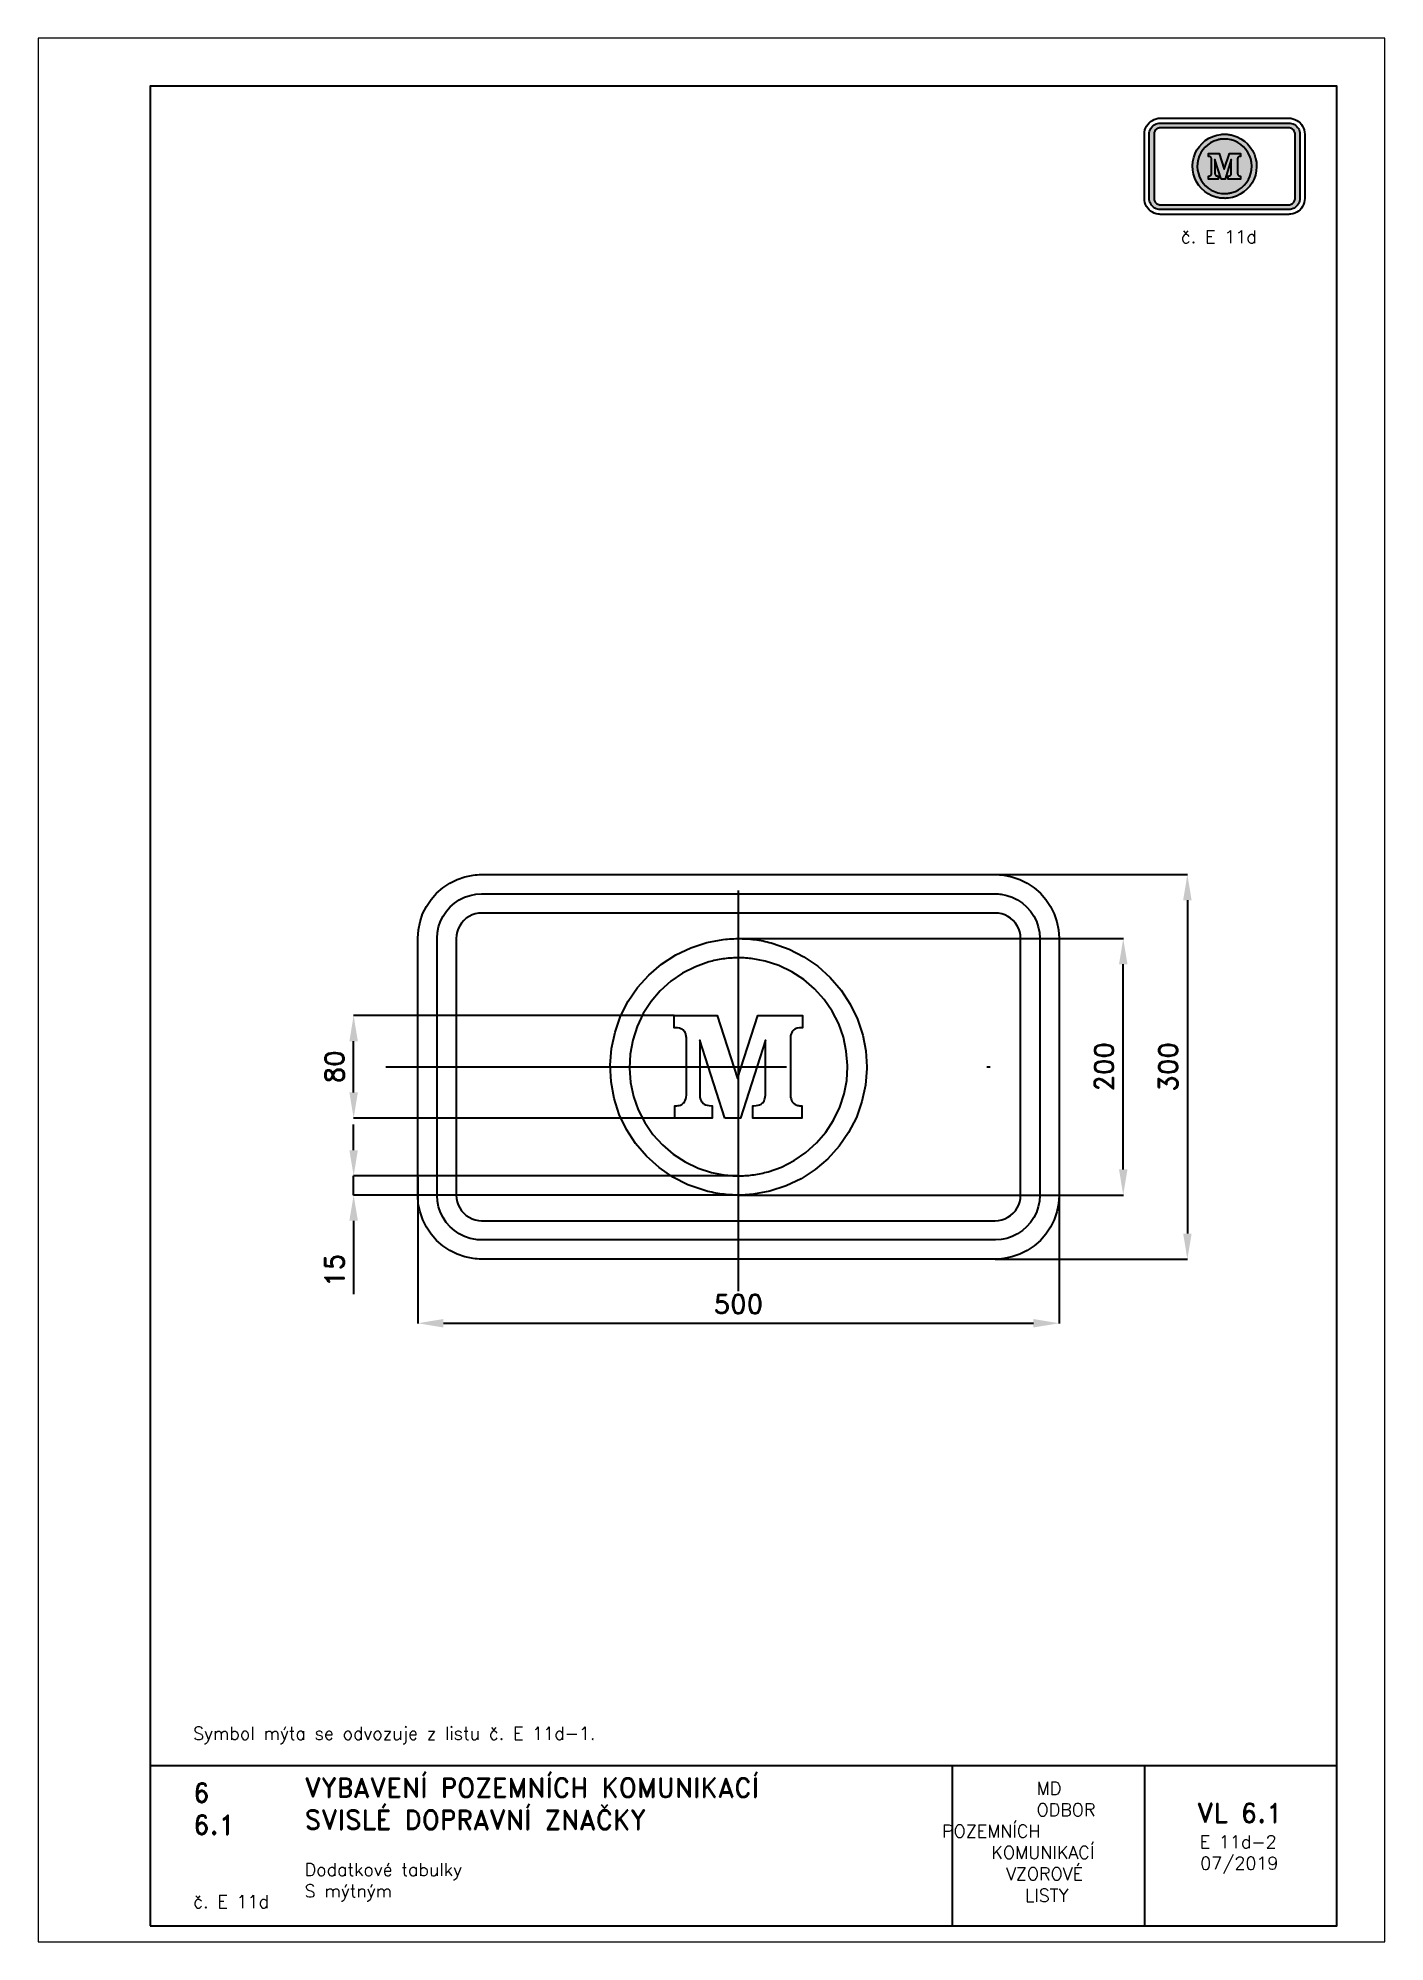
# Paper-space layout 'E 11d-2' of a CAD drawing. Header units: millimetres. Extents: x 0 to 210, y 0 to 297.
# The model-space entities are those that its viewports show. They can reach past a viewport. Long polylines and large blocks are cut down to what shows.
import ezdxf

# ---------------------------------------------------------------- set-up
doc = ezdxf.new("R2010")
doc.units = ezdxf.units.MM
doc.header["$LTSCALE"] = 5
doc.linetypes.add('ČERCHOVANÁX2', pattern=[2, 1, -0.5, 0, -0.5])
for name, color, linetype in [('Kóty', 2, 'Continuous'), ('Rozpiska', 7, 'Continuous'), ('Značka', 7, 'Continuous')]:
    doc.layers.add(name, color=color, linetype=linetype)
doc.layers.add('Rámeček', color=6, linetype='Continuous', plot=False)
doc.styles.get("Standard").update_dxf_attribs({"font": 'romand.shx', "height": 15})
doc.dimstyles.get("Standard").update_dxf_attribs({"dimtxt": 15, "dimasz": 20, "dimexe": 0.18, "dimexo": 0.0625, "dimgap": 7.5, "dimtad": 1, "dimdec": 0, "dimzin": 0, "dimdsep": 46, "dimtxsty": 'Standard', "dimcen": 0.09, "dimadec": 0, "dimazin": 0, "dimtfac": 1, "dimtdec": 0, "dimtofl": 0, "dimtmove": 0, "dimatfit": 3, "dimfxl": 1, "dimtolj": 1, "dimtzin": 0, "dimarcsym": 0})

psp = doc.layouts.new('E 11d-2')

# ---------------------------------------------------------------- texts
at = {"layer": 'Rozpiska', "color": 7, "attachment_point": 1}
for s, width, gutter_width, heights, insert, char_height in [('\\pi5.69048;č. E 11d', 25, 75, [0], (172.5, 267), 2), ('Symbol mýta se odvozuje z listu č. E 11d-1.', 166.2378, 100, [0], (24.17, 33.53), 2), ('6', 149.0422, 100, [0], (24.17, 24.77), 3), ('{\\C6;VYBAVENÍ POZEMNÍCH KOMUNIKACÍ\\P}SVISLÉ DOPRAVNÍ ZNAČKY{\\H1.34524x; }', 149.0422, 100, [0], (41.56, 25.56), 3), ('\\pi14.7414;{\\C6;MD\\P\\pi2.36044;}ODBOR POZEMNÍCH{\\H1.57143x; }\\P\\pi7.69378;KOMUNIKACÍ{\\H1.5x; }\\P\\pi9.97949;{\\C6;VZOROVÉ\\H1.47619x; \\H0.67742x;\\P\\pi12.93187;LISTY\\H1.26984x; }', 33.1018, 100, [0], (140.95, 24.95), 2), ('\\pi1.03113;{\\H1.5x;\\C6;VL 6.1\\P\\pi1.45967;\\H0.66667x;E 11d-2\\H1.66666x; \\H0.6x;\\P\\pi1.5549;07/2019\\H1.80159x; }', 16.0623, 100, [0], (179.66, 21.61), 2), ('6.1', 149.0422, 100, [0], (24.17, 19.78), 3), ('{\\C6;Dodatkové tabulky\\P}S mýtným{\\H1.83333x; }', 149.0422, 100, [0], (41.56, 12.29), 2), ('{\\C6;č. E 11d}', 18.3305, 100, [2.67], (24.18, 7.29), 2)]:
    psp.add_mtext_dynamic_manual_height_columns(s, width=width, gutter_width=gutter_width, heights=heights, dxfattribs=dict(at, insert=insert, char_height=char_height))

msp = doc.modelspace()

# ---------------------------------------------------------------- blocks, each defined once
blk = doc.blocks.new('*D0')
at = {"layer": 'Defpoints', "color": 0, "transparency": 16777216}
for p in [(-0.6, 100), (300, 100), (0.6, -100)]:
    blk.add_point(p, dxfattribs=at)
at = {"layer": 'Kóty', "color": 0, "lineweight": -2, "transparency": 16777216}
for p, q in [((-0.5, 100), (300.2, 100)), ((300, -80), (300, 80)), ((0.7, -100), (300.2, -100))]:
    blk.add_line(p, q, dxfattribs=at)
at = {"layer": 'Kóty', "color": 0, "transparency": 16777216}
for points in [[(296.7, 80), (303.3, 80), (300, 100)], [(296.7, -80), (303.3, -80), (300, -100)]]:
    blk.add_solid(points, dxfattribs=at)
at = {"layer": 'Kóty', "color": 0, "transparency": 16777216, "insert": (285, 0), "char_height": 15, "attachment_point": 5, "rotation": 90}
blk.add_mtext('\\A1;200', dxfattribs=at)
blk = doc.blocks.new('*D1')
at = {"layer": 'Defpoints', "color": 0, "transparency": 16777216}
for p in [(200, 150), (200, -150), (350, -150)]:
    blk.add_point(p, dxfattribs=at)
at = {"layer": 'Kóty', "color": 0, "lineweight": -2, "transparency": 16777216}
for p, q in [((200.1, 150), (350.2, 150)), ((350, 130), (350, -130)), ((200.1, -150), (350.2, -150))]:
    blk.add_line(p, q, dxfattribs=at)
at = {"layer": 'Kóty', "color": 0, "transparency": 16777216}
for points in [[(346.7, 130), (353.3, 130), (350, 150)], [(346.7, -130), (353.3, -130), (350, -150)]]:
    blk.add_solid(points, dxfattribs=at)
at = {"layer": 'Kóty', "color": 0, "transparency": 16777216, "insert": (335, 0), "char_height": 15, "attachment_point": 5, "rotation": 90}
blk.add_mtext('\\A1;300', dxfattribs=at)
blk = doc.blocks.new('*D2')
at = {"layer": 'Defpoints', "color": 0, "transparency": 16777216}
for p in [(-250, -85.9), (250, -85.9), (250, -200)]:
    blk.add_point(p, dxfattribs=at)
at = {"layer": 'Kóty', "color": 0, "lineweight": -2, "transparency": 16777216}
for p, q in [((-250, -86), (-250, -200.2)), ((250, -86), (250, -200.2)), ((-230, -200), (230, -200))]:
    blk.add_line(p, q, dxfattribs=at)
at = {"layer": 'Kóty', "color": 0, "transparency": 16777216}
for points in [[(-230, -196.7), (-230, -203.3), (-250, -200)], [(230, -196.7), (230, -203.3), (250, -200)]]:
    blk.add_solid(points, dxfattribs=at)
at = {"layer": 'Kóty', "color": 0, "transparency": 16777216, "insert": (0, -185), "char_height": 15, "attachment_point": 5}
blk.add_mtext('\\A1;500', dxfattribs=at)
blk = doc.blocks.new('*D3')
at = {"layer": 'Defpoints', "color": 0, "transparency": 16777216}
for p in [(-300, 40), (-50, 40), (-49.5, -40)]:
    blk.add_point(p, dxfattribs=at)
at = {"layer": 'Kóty', "color": 0, "lineweight": -2, "transparency": 16777216}
for p, q in [((-50.1, 40), (-300.2, 40)), ((-300, -20), (-300, 20)), ((-49.6, -40), (-300.2, -40))]:
    blk.add_line(p, q, dxfattribs=at)
at = {"layer": 'Kóty', "color": 0, "transparency": 16777216}
for points in [[(-303.3, 20), (-296.7, 20), (-300, 40)], [(-303.3, -20), (-296.7, -20), (-300, -40)]]:
    blk.add_solid(points, dxfattribs=at)
at = {"layer": 'Kóty', "color": 0, "transparency": 16777216, "insert": (-315, 0), "char_height": 15, "attachment_point": 5, "rotation": 90}
blk.add_mtext('\\A1;80', dxfattribs=at)
blk = doc.blocks.new('*D4')
at = {"layer": 'Defpoints', "color": 0, "transparency": 16777216}
for p in [(-0.5, -85), (-300, -100), (0.6, -100)]:
    blk.add_point(p, dxfattribs=at)
at = {"layer": 'Kóty', "color": 0, "lineweight": -2, "transparency": 16777216}
for p, q in [((-300, -65), (-300, -45)), ((-0.6, -85), (-300.2, -85)), ((0.5, -100), (-300.2, -100)), ((-300, -120), (-300, -177.2))]:
    blk.add_line(p, q, dxfattribs=at)
at = {"layer": 'Kóty', "color": 0, "transparency": 16777216}
for points in [[(-303.3, -65), (-296.7, -65), (-300, -85)], [(-303.3, -120), (-296.7, -120), (-300, -100)]]:
    blk.add_solid(points, dxfattribs=at)
at = {"layer": 'Kóty', "color": 0, "transparency": 16777216, "insert": (-315, -158.6), "char_height": 15, "attachment_point": 5, "rotation": 90}
blk.add_mtext('\\A1;15', dxfattribs=at)

# ---------------------------------------------------------------- dimensions: what is measured, and where the dimension line sits
at = {"layer": 'Kóty'}
for base, p1, p2, picture, middle in [((350, -150), (200, 150), (200, -150), '*D1', (335, 0)), ((300, 100.01), (0.598, -100.01), (-0.598, 100.01), '*D0', (285, 0)), ((-300, 40), (-49.5, -40), (-50, 40), '*D3', (-315, 0)), ((-300, -100.01), (-0.489, -85.009), (0.598, -100.01), '*D4', (-315, -158.581))]:
    dim = msp.add_linear_dim(base=base, p1=p1, p2=p2, angle=90, dimstyle='Standard', dxfattribs=at)
    dim.commit()
    dim.dimension.update_dxf_attribs({"geometry": picture, "text_midpoint": middle})
dim = msp.add_linear_dim(base=(250, -200), p1=(-250, -85.92), p2=(250, -85.92), dimstyle='Standard', dxfattribs=at)
dim.commit()
dim.dimension.update_dxf_attribs({"geometry": '*D2', "text_midpoint": (0, -185)})

# ---------------------------------------------------------------- linework, layer by layer
at = {"layer": 'Kóty'}
msp.add_lwpolyline([(-300, -100.01), (-300, -85.009)], dxfattribs=at)
at = {"layer": 'Značka', "color": 6, "linetype": 'ČERCHOVANÁX2', "ltscale": 2.5}
for points in [[(0, -175), (0, 175)], [(-275, 0), (275, 0)]]:
    msp.add_lwpolyline(points, dxfattribs=at)
at = {"layer": 'Značka', "color": 5}
for points in [[(-200, -150), (-200.2, -149.999), (-200.4, -149.998, -0.0321601), (-206.8, -149.546), (-213.2, -148.228), (-219.3, -146.153), (-225.1, -143.236), (-230.5, -139.642), (-235.4, -135.355), (-239.6, -130.503), (-243.2, -125.113), (-246.1, -119.326), (-248.2, -113.194), (-249.6, -106.846), (-250, -100.393), (-250, -100.196), (-250, -100), (-250, 100), (-250, 100.196), (-250, 100.393), (-249.5, 106.849), (-248.2, 113.194), (-246.2, 119.33), (-243.2, 125.113), (-239.6, 130.502), (-235.4, 135.355), (-230.5, 139.647), (-225.1, 143.236), (-219.3, 146.133), (-213.2, 148.228), (-206.8, 149.568, -0.0367334), (-200.4, 149.998), (-200.2, 149.999), (-200, 150), (200, 150), (200.2, 149.999), (200.4, 149.998, -0.0321601), (206.8, 149.546), (213.2, 148.228), (219.3, 146.153), (225.1, 143.236), (230.5, 139.642), (235.4, 135.355), (239.6, 130.503), (243.2, 125.113), (246.1, 119.326), (248.2, 113.194), (249.6, 106.846), (250, 100.393), (250, 100.196), (250, 100), (250, -100), (250, -100.196), (250, -100.393), (249.5, -106.849), (248.2, -113.194), (246.2, -119.33), (243.2, -125.113), (239.6, -130.502), (235.4, -135.355), (230.5, -139.647), (225.1, -143.236), (219.3, -146.133), (213.2, -148.228), (206.8, -149.568, -0.0367381), (200.4, -149.998), (200.2, -149.999), (200, -150), (-200, -150)], [(-200, -135), (-200.1, -135), (-200.3, -134.999, -0.0321388), (-204.8, -134.682), (-209.2, -133.76), (-213.5, -132.307), (-217.6, -130.265), (-221.4, -127.75), (-224.7, -124.749), (-227.8, -121.352), (-230.3, -117.579), (-232.3, -113.528), (-233.8, -109.236), (-234.7, -104.792), (-235, -100.275), (-235, -100.137), (-235, -100), (-235, 100), (-235, 100.137), (-235, 100.275), (-234.7, 104.794), (-233.8, 109.236), (-232.3, 113.531), (-230.3, 117.579), (-227.7, 121.351), (-224.7, 124.749), (-221.4, 127.753), (-217.6, 130.265), (-213.5, 132.293), (-209.2, 133.76), (-204.8, 134.697), (-200.3, 134.999), (-200.1, 135), (-200, 135), (200, 135), (200.1, 135), (200.3, 134.999, -0.0321388), (204.8, 134.682), (209.2, 133.76), (213.5, 132.307), (217.6, 130.265), (221.4, 127.75), (224.7, 124.749), (227.8, 121.352), (230.3, 117.579), (232.3, 113.528), (233.8, 109.236), (234.7, 104.792), (235, 100.275), (235, 100.137), (235, 100), (235, -100), (235, -100.137), (235, -100.275), (234.7, -104.794), (233.8, -109.236), (232.3, -113.531), (230.3, -117.579), (227.7, -121.351), (224.7, -124.749), (221.4, -127.753), (217.6, -130.265), (213.5, -132.293), (209.2, -133.76), (204.8, -134.697), (200.3, -134.999), (200.1, -135), (200, -135), (-200, -135)], [(-200, -120), (200, -120), (200.1, -120), (200.2, -119.999), (202.7, -119.818), (205.3, -119.291), (207.7, -118.461), (210, -117.294), (212.2, -115.857), (214.1, -114.142), (215.9, -112.201), (217.3, -110.045), (218.5, -107.73), (219.3, -105.277), (219.8, -102.738), (220, -100.157), (220, -100.079), (220, -100), (220, 100), (220, 100.079), (220, 100.157), (219.8, 102.74), (219.3, 105.277), (218.5, 107.732), (217.3, 110.045), (215.9, 112.201), (214.1, 114.142), (212.2, 115.859), (210, 117.294), (207.7, 118.453), (205.3, 119.291), (202.7, 119.827), (200.2, 119.999), (200.1, 120), (200, 120), (-200, 120), (-200.1, 120), (-200.2, 119.999, 0.032114), (-202.7, 119.818), (-205.3, 119.291), (-207.7, 118.461), (-210, 117.294), (-212.2, 115.857), (-214.1, 114.142), (-215.9, 112.201), (-217.3, 110.045), (-218.5, 107.73), (-219.3, 105.277), (-219.8, 102.738), (-220, 100.157), (-220, 100.079), (-220, 100), (-220, -100), (-220, -100.079), (-220, -100.157), (-219.8, -102.74), (-219.3, -105.277), (-218.5, -107.732), (-217.3, -110.045), (-215.9, -112.201), (-214.1, -114.142), (-212.2, -115.859), (-210, -117.294), (-207.7, -118.453), (-205.3, -119.291), (-202.7, -119.827), (-200.2, -119.999), (-200.1, -120), (-200, -120)]]:
    msp.add_lwpolyline(points, format="xyb", dxfattribs=at)
at = {"layer": 'Značka', "color": 51}
for points in [[(100, 0), (100, -0.655), (100, -1.309), (99, -14.345), (96.2, -27.144), (92, -39.503), (85.9, -51.129), (78.6, -61.935), (69.8, -71.63), (59.9, -80.161), (48.9, -87.25), (37.1, -92.921), (24.6, -96.923), (11.8, -99.35, -0.0344085), (-1.3, -99.991, -0.0344141), (-14.4, -99.008, -0.034418), (-27.1, -96.246), (-39.5, -91.919), (-51.1, -85.941), (-61.9, -78.566), (-71.6, -69.779), (-80.2, -59.858), (-87.2, -48.862), (-92.9, -37.072), (-96.9, -24.615), (-99.3, -11.759), (-100, 1.309), (-99, 14.355), (-96.2, 27.144), (-91.9, 39.491), (-85.9, 51.129), (-78.6, 61.936), (-69.8, 71.63), (-59.9, 80.16), (-48.9, 87.25), (-37.1, 92.921), (-24.6, 96.923), (-11.8, 99.35, -0.0344073), (1.3, 99.991, -0.0344153), (14.4, 99.008, -0.0344157), (27.1, 96.246), (39.5, 91.919), (51.1, 85.941), (61.9, 78.566), (71.6, 69.779), (80.2, 59.857), (87.2, 48.862), (92.9, 37.075), (96.9, 24.615), (99.3, 12.396), (100, 0)], [(100, 0), (100, -0.655), (100, -1.309), (99, -14.345), (96.2, -27.144), (92, -39.503), (85.9, -51.129), (78.6, -61.935), (69.8, -71.63), (59.9, -80.161), (48.9, -87.25), (37.1, -92.921), (24.6, -96.923), (11.8, -99.35, -0.0344085), (-1.3, -99.991, -0.0344141), (-14.4, -99.008, -0.034418), (-27.1, -96.246), (-39.5, -91.919), (-51.1, -85.941), (-61.9, -78.566), (-71.6, -69.779), (-80.2, -59.858), (-87.2, -48.862), (-92.9, -37.072), (-96.9, -24.615), (-99.3, -11.759), (-100, 1.309), (-99, 14.355), (-96.2, 27.144), (-91.9, 39.491), (-85.9, 51.129), (-78.6, 61.936), (-69.8, 71.63), (-59.9, 80.16), (-48.9, 87.25), (-37.1, 92.921), (-24.6, 96.923), (-11.8, 99.35, -0.0344073), (1.3, 99.991, -0.0344153), (14.4, 99.008, -0.0344157), (27.1, 96.246), (39.5, 91.919), (51.1, 85.941), (61.9, 78.566), (71.6, 69.779), (80.2, 59.857), (87.2, 48.862), (92.9, 37.075), (96.9, 24.615), (99.3, 12.396), (100, 0)], [(85, 0), (85, 0.556), (85, 1.113), (84.1, 12.193), (81.8, 23.072), (78.2, 33.578), (73, 43.46), (66.8, 52.645), (59.3, 60.886), (50.9, 68.137), (41.5, 74.162), (31.5, 78.983), (20.9, 82.385), (10, 84.447, 0.0344097), (-1.1, 84.993, 0.0343995), (-12.2, 84.157, 0.03443), (-23.1, 81.809), (-33.6, 78.131), (-43.5, 73.05), (-52.6, 66.781), (-60.9, 59.312), (-68.1, 50.88), (-74.2, 41.533), (-79, 31.511), (-82.4, 20.923), (-84.4, 9.995), (-85, -1.113), (-84.2, -12.202), (-81.8, -23.072), (-78.1, -33.568), (-73, -43.46), (-66.8, -52.646), (-59.3, -60.886), (-50.9, -68.136), (-41.5, -74.162), (-31.5, -78.983), (-20.9, -82.385), (-10, -84.447, 0.0344243), (1.1, -84.993, 0.034416), (12.2, -84.157, 0.0344585), (23.1, -81.809), (33.6, -78.131), (43.5, -73.05), (52.6, -66.781), (60.9, -59.312), (68.1, -50.879), (74.2, -41.533), (79, -31.514), (82.4, -20.923), (84.4, -10.536), (85, 0)]]:
    msp.add_lwpolyline(points, format="xyb", dxfattribs=at)
msp.add_lwpolyline([(-10.7, -40), (-30.1, 20.797), (-30.1, -21.613), (-30.1, -21.883), (-30.1, -22.154), (-30, -23.374), (-29.8, -24.579), (-29.5, -25.529), (-29.1, -26.434), (-28.7, -27.213), (-28.1, -27.912), (-27.4, -28.523), (-26.7, -29.027), (-25.6, -29.525), (-24.5, -29.879), (-22.8, -30.228), (-21, -30.351), (-20.7, -30.357), (-20.4, -30.361), (-20.4, -40), (-49.5, -40), (-49.5, -30.436), (-49.2, -30.435), (-48.9, -30.432), (-48, -30.379), (-47, -30.249), (-46.1, -30.052), (-45.2, -29.76), (-44.2, -29.297), (-43.4, -28.681), (-42.6, -27.98), (-42, -27.167), (-41.5, -26.127), (-41.1, -25.013), (-40.7, -23.523), (-40.6, -22.005), (-40.6, -21.772), (-40.6, -21.538), (-40.6, 21.464), (-40.6, 21.72), (-40.6, 21.975), (-40.6, 22.859), (-40.7, 23.739), (-40.8, 24.326), (-40.9, 24.909), (-41.1, 25.831), (-41.5, 26.716), (-41.9, 27.496), (-42.5, 28.197), (-43.2, 28.823), (-43.9, 29.332), (-44.9, 29.781), (-45.9, 30.099), (-47.6, 30.424), (-49.4, 30.513), (-49.7, 30.513), (-50, 30.51), (-50, 40), (-16.5, 40), (-0.7, -9.194), (15.1, 40), (50, 40), (50, 30.51), (49.7, 30.513), (49.3, 30.513), (47.6, 30.424), (45.8, 30.099), (44.9, 29.784), (43.9, 29.332), (43.1, 28.822), (42.5, 28.197), (41.9, 27.496), (41.5, 26.716), (41.1, 25.831), (40.9, 24.909), (40.7, 24.327), (40.7, 23.739), (40.6, 22.859), (40.5, 21.975), (40.5, 21.72), (40.5, 21.464), (40.5, -21.538), (40.5, -21.772), (40.6, -22.005), (40.7, -23.524), (41, -25.013), (41.4, -26.128), (42, -27.167), (42.6, -27.979), (43.3, -28.681), (44.3, -29.369), (45.5, -29.861), (46.2, -30.088), (47, -30.249), (47.9, -30.38), (48.9, -30.432), (49.2, -30.436), (49.5, -30.436), (49.5, -40), (11.3, -40), (11.3, -30.361), (11.6, -30.359), (11.9, -30.354), (13.7, -30.24), (15.4, -29.9), (16.5, -29.554), (17.6, -29.057), (18.3, -28.554), (19, -27.945), (19.6, -27.248), (20, -26.47), (20.4, -25.565), (20.7, -24.616), (20.9, -23.41), (21, -22.191), (21, -21.92), (21, -21.65), (21, 20.76), (1.5, -40), (-10.7, -40)], dxfattribs=at)

msp.set_redraw_order([(e.dxf.handle, doc.entitydb.next_handle()) for e in msp.query("TEXT MTEXT ATTDEF DIMENSION ARC_DIMENSION")])  # texts and dimensions are drawn at this point

# ---------------------------------------------------------------- hatches: boundary and pattern name
at = {"layer": 'Značka'}
h = psp.add_hatch(color=249, dxfattribs=at)
h.dxf.hatch_style = 1
edge = h.paths.add_edge_path()
edge.add_line((175, 270.25), (174.99, 270.25))
edge.add_line((174.99, 270.25), (174.98, 270.25))
edge.add_arc((175, 272.01), 1.76, 262.2889, 269.6521, ccw=False)
edge.add_line((174.76, 270.27), (174.54, 270.31))
edge.add_line((174.54, 270.31), (174.32, 270.38))
edge.add_line((174.32, 270.38), (174.12, 270.49))
edge.add_line((174.12, 270.49), (173.93, 270.61))
edge.add_line((173.93, 270.61), (173.76, 270.76))
edge.add_line((173.76, 270.76), (173.61, 270.93))
edge.add_line((173.61, 270.93), (173.48, 271.12))
edge.add_line((173.48, 271.12), (173.38, 271.32))
edge.add_line((173.38, 271.32), (173.31, 271.54))
edge.add_line((173.31, 271.54), (173.26, 271.76))
edge.add_line((173.26, 271.76), (173.25, 271.99))
edge.add_line((173.25, 271.99), (173.25, 271.99))
edge.add_line((173.25, 271.99), (173.25, 272))
edge.add_line((173.25, 272), (173.25, 282))
edge.add_line((173.25, 282), (173.25, 282.01))
edge.add_line((173.25, 282.01), (173.25, 282.01))
edge.add_line((173.25, 282.01), (173.26, 282.24))
edge.add_line((173.26, 282.24), (173.31, 282.46))
edge.add_line((173.31, 282.46), (173.38, 282.68))
edge.add_line((173.38, 282.68), (173.48, 282.88))
edge.add_line((173.48, 282.88), (173.61, 283.07))
edge.add_line((173.61, 283.07), (173.76, 283.24))
edge.add_line((173.76, 283.24), (173.93, 283.39))
edge.add_line((173.93, 283.39), (174.12, 283.51))
edge.add_line((174.12, 283.51), (174.32, 283.61))
edge.add_line((174.32, 283.61), (174.54, 283.69))
edge.add_line((174.54, 283.69), (174.76, 283.73))
edge.add_line((174.76, 283.73), (174.98, 283.75))
edge.add_line((174.98, 283.75), (174.99, 283.75))
edge.add_line((174.99, 283.75), (175, 283.75))
edge.add_line((175, 283.75), (195, 283.75))
edge.add_line((195, 283.75), (195, 283.75))
edge.add_line((195, 283.75), (195.01, 283.75))
edge.add_arc((195, 281.99), 1.76, 82.2889, 89.6521, ccw=False)
edge.add_line((195.24, 283.73), (195.46, 283.69))
edge.add_line((195.46, 283.69), (195.67, 283.62))
edge.add_line((195.67, 283.62), (195.88, 283.51))
edge.add_line((195.88, 283.51), (196.07, 283.39))
edge.add_line((196.07, 283.39), (196.23, 283.24))
edge.add_line((196.23, 283.24), (196.39, 283.07))
edge.add_line((196.39, 283.07), (196.51, 282.88))
edge.add_line((196.51, 282.88), (196.61, 282.68))
edge.add_line((196.61, 282.68), (196.69, 282.46))
edge.add_line((196.69, 282.46), (196.73, 282.24))
edge.add_line((196.73, 282.24), (196.75, 282.01))
edge.add_line((196.75, 282.01), (196.75, 282.01))
edge.add_line((196.75, 282.01), (196.75, 282))
edge.add_line((196.75, 282), (196.75, 272))
edge.add_line((196.75, 272), (196.75, 271.99))
edge.add_line((196.75, 271.99), (196.75, 271.99))
edge.add_line((196.75, 271.99), (196.73, 271.76))
edge.add_line((196.73, 271.76), (196.69, 271.54))
edge.add_line((196.69, 271.54), (196.61, 271.32))
edge.add_line((196.61, 271.32), (196.51, 271.12))
edge.add_line((196.51, 271.12), (196.38, 270.93))
edge.add_line((196.38, 270.93), (196.23, 270.76))
edge.add_line((196.23, 270.76), (196.07, 270.61))
edge.add_line((196.07, 270.61), (195.88, 270.49))
edge.add_line((195.88, 270.49), (195.67, 270.39))
edge.add_line((195.67, 270.39), (195.46, 270.31))
edge.add_line((195.46, 270.31), (195.24, 270.27))
edge.add_line((195.24, 270.27), (195.01, 270.25))
edge.add_line((195.01, 270.25), (195, 270.25))
edge.add_line((195, 270.25), (195, 270.25))
edge.add_line((195, 270.25), (175, 270.25))
edge = h.paths.add_edge_path(flags=16)
edge.add_line((175, 271), (195, 271))
edge.add_line((195, 271), (195, 271))
edge.add_line((195, 271), (195.01, 271))
edge.add_arc((195, 271.98), 0.977, 270.4629, 277.8191)
edge.add_line((195.13, 271.01), (195.26, 271.04))
edge.add_line((195.26, 271.04), (195.38, 271.08))
edge.add_line((195.38, 271.08), (195.5, 271.14))
edge.add_line((195.5, 271.14), (195.61, 271.21))
edge.add_line((195.61, 271.21), (195.7, 271.29))
edge.add_line((195.7, 271.29), (195.79, 271.39))
edge.add_line((195.79, 271.39), (195.86, 271.5))
edge.add_line((195.86, 271.5), (195.92, 271.61))
edge.add_line((195.92, 271.61), (195.96, 271.74))
edge.add_line((195.96, 271.74), (195.99, 271.86))
edge.add_line((195.99, 271.86), (196, 271.99))
edge.add_line((196, 271.99), (196, 272))
edge.add_line((196, 272), (196, 272))
edge.add_line((196, 272), (196, 282))
edge.add_line((196, 282), (196, 282))
edge.add_line((196, 282), (196, 282.01))
edge.add_line((196, 282.01), (195.99, 282.14))
edge.add_line((195.99, 282.14), (195.96, 282.26))
edge.add_line((195.96, 282.26), (195.92, 282.39))
edge.add_line((195.92, 282.39), (195.86, 282.5))
edge.add_line((195.86, 282.5), (195.79, 282.61))
edge.add_line((195.79, 282.61), (195.7, 282.71))
edge.add_line((195.7, 282.71), (195.61, 282.79))
edge.add_line((195.61, 282.79), (195.5, 282.86))
edge.add_line((195.5, 282.86), (195.38, 282.92))
edge.add_line((195.38, 282.92), (195.26, 282.96))
edge.add_line((195.26, 282.96), (195.13, 282.99))
edge.add_line((195.13, 282.99), (195.01, 283))
edge.add_line((195.01, 283), (195, 283))
edge.add_line((195, 283), (195, 283))
edge.add_line((195, 283), (175, 283))
edge.add_line((175, 283), (174.99, 283))
edge.add_line((174.99, 283), (174.99, 283))
edge.add_arc((175, 282.02), 0.977, 90.4623, 97.8197)
edge.add_line((174.86, 282.99), (174.73, 282.96))
edge.add_line((174.73, 282.96), (174.61, 282.92))
edge.add_line((174.61, 282.92), (174.5, 282.86))
edge.add_line((174.5, 282.86), (174.39, 282.79))
edge.add_line((174.39, 282.79), (174.29, 282.71))
edge.add_line((174.29, 282.71), (174.2, 282.61))
edge.add_line((174.2, 282.61), (174.13, 282.5))
edge.add_line((174.13, 282.5), (174.07, 282.39))
edge.add_line((174.07, 282.39), (174.03, 282.26))
edge.add_line((174.03, 282.26), (174.01, 282.14))
edge.add_line((174.01, 282.14), (174, 282.01))
edge.add_line((174, 282.01), (174, 282))
edge.add_line((174, 282), (174, 282))
edge.add_line((174, 282), (174, 272))
edge.add_line((174, 272), (174, 272))
edge.add_line((174, 272), (174, 271.99))
edge.add_line((174, 271.99), (174.01, 271.86))
edge.add_line((174.01, 271.86), (174.03, 271.74))
edge.add_line((174.03, 271.74), (174.07, 271.61))
edge.add_line((174.07, 271.61), (174.13, 271.5))
edge.add_line((174.13, 271.5), (174.2, 271.39))
edge.add_line((174.2, 271.39), (174.29, 271.29))
edge.add_line((174.29, 271.29), (174.39, 271.21))
edge.add_line((174.39, 271.21), (174.5, 271.14))
edge.add_line((174.5, 271.14), (174.61, 271.08))
edge.add_line((174.61, 271.08), (174.73, 271.04))
edge.add_line((174.73, 271.04), (174.86, 271.01))
edge.add_line((174.86, 271.01), (174.99, 271))
edge.add_line((174.99, 271), (174.99, 271))
edge.add_line((174.99, 271), (175, 271))
h = psp.add_hatch(color=249, dxfattribs=at)
h.dxf.hatch_style = 1
edge = h.paths.add_edge_path()
edge.add_line((190, 277), (190, 276.97))
edge.add_line((190, 276.97), (190, 276.93))
edge.add_line((190, 276.93), (189.95, 276.28))
edge.add_line((189.95, 276.28), (189.81, 275.64))
edge.add_line((189.81, 275.64), (189.6, 275.02))
edge.add_line((189.6, 275.02), (189.29, 274.44))
edge.add_line((189.29, 274.44), (188.93, 273.9))
edge.add_line((188.93, 273.9), (188.49, 273.42))
edge.add_line((188.49, 273.42), (187.99, 272.99))
edge.add_line((187.99, 272.99), (187.44, 272.64))
edge.add_line((187.44, 272.64), (186.85, 272.35))
edge.add_line((186.85, 272.35), (186.23, 272.15))
edge.add_line((186.23, 272.15), (185.59, 272.03))
edge.add_arc((185.03, 276.77), 4.77, 268.86, 276.7427, ccw=False)
edge.add_arc((184.96, 276.78), 4.78, 261.7667, 269.6507, ccw=False)
edge.add_arc((184.96, 276.73), 4.73, 253.7879, 261.6728, ccw=False)
edge.add_line((183.65, 272.19), (183.02, 272.4))
edge.add_line((183.02, 272.4), (182.44, 272.7))
edge.add_line((182.44, 272.7), (181.9, 273.07))
edge.add_line((181.9, 273.07), (181.42, 273.51))
edge.add_line((181.42, 273.51), (180.99, 274.01))
edge.add_line((180.99, 274.01), (180.64, 274.56))
edge.add_line((180.64, 274.56), (180.35, 275.15))
edge.add_line((180.35, 275.15), (180.15, 275.77))
edge.add_line((180.15, 275.77), (180.03, 276.41))
edge.add_line((180.03, 276.41), (180, 277.07))
edge.add_line((180, 277.07), (180.05, 277.72))
edge.add_line((180.05, 277.72), (180.19, 278.36))
edge.add_line((180.19, 278.36), (180.4, 278.97))
edge.add_line((180.4, 278.97), (180.7, 279.56))
edge.add_line((180.7, 279.56), (181.07, 280.1))
edge.add_line((181.07, 280.1), (181.51, 280.58))
edge.add_line((181.51, 280.58), (182, 281.01))
edge.add_line((182, 281.01), (182.55, 281.36))
edge.add_line((182.55, 281.36), (183.15, 281.65))
edge.add_line((183.15, 281.65), (183.77, 281.85))
edge.add_line((183.77, 281.85), (184.41, 281.97))
edge.add_arc((184.97, 277.23), 4.77, 88.8601, 96.7426, ccw=False)
edge.add_arc((185.04, 277.22), 4.78, 81.7665, 89.6508, ccw=False)
edge.add_arc((185.04, 277.27), 4.73, 73.7882, 81.6725, ccw=False)
edge.add_line((186.35, 281.81), (186.97, 281.6))
edge.add_line((186.97, 281.6), (187.55, 281.3))
edge.add_line((187.55, 281.3), (188.09, 280.93))
edge.add_line((188.09, 280.93), (188.58, 280.49))
edge.add_line((188.58, 280.49), (189.01, 279.99))
edge.add_line((189.01, 279.99), (189.36, 279.44))
edge.add_line((189.36, 279.44), (189.65, 278.85))
edge.add_line((189.65, 278.85), (189.84, 278.23))
edge.add_line((189.84, 278.23), (189.96, 277.62))
edge.add_line((189.96, 277.62), (190, 277))
h = psp.add_hatch(color=50, dxfattribs=at)
h.dxf.hatch_style = 1
edge = h.paths.add_edge_path()
edge.add_line((189.25, 277), (189.25, 277.03))
edge.add_line((189.25, 277.03), (189.25, 277.06))
edge.add_line((189.25, 277.06), (189.2, 277.61))
edge.add_line((189.2, 277.61), (189.09, 278.15))
edge.add_line((189.09, 278.15), (188.91, 278.68))
edge.add_line((188.91, 278.68), (188.65, 279.17))
edge.add_line((188.65, 279.17), (188.34, 279.63))
edge.add_line((188.34, 279.63), (187.96, 280.04))
edge.add_line((187.96, 280.04), (187.54, 280.41))
edge.add_line((187.54, 280.41), (187.07, 280.71))
edge.add_line((187.07, 280.71), (186.57, 280.95))
edge.add_line((186.57, 280.95), (186.04, 281.12))
edge.add_line((186.04, 281.12), (185.5, 281.22))
edge.add_arc((185.02, 277.21), 4.04, 83.2424, 91.1254)
edge.add_arc((184.97, 277.2), 4.05, 90.3668, 98.2475)
edge.add_arc((184.97, 277.2), 4.05, 98.2127, 106.1003)
edge.add_line((183.84, 281.09), (183.32, 280.91))
edge.add_line((183.32, 280.91), (182.82, 280.65))
edge.add_line((182.82, 280.65), (182.37, 280.34))
edge.add_line((182.37, 280.34), (181.95, 279.97))
edge.add_line((181.95, 279.97), (181.59, 279.54))
edge.add_line((181.59, 279.54), (181.29, 279.08))
edge.add_line((181.29, 279.08), (181.05, 278.58))
edge.add_line((181.05, 278.58), (180.88, 278.05))
edge.add_line((180.88, 278.05), (180.78, 277.5))
edge.add_line((180.78, 277.5), (180.75, 276.94))
edge.add_line((180.75, 276.94), (180.79, 276.39))
edge.add_line((180.79, 276.39), (180.91, 275.85))
edge.add_line((180.91, 275.85), (181.09, 275.32))
edge.add_line((181.09, 275.32), (181.35, 274.83))
edge.add_line((181.35, 274.83), (181.66, 274.37))
edge.add_line((181.66, 274.37), (182.03, 273.96))
edge.add_line((182.03, 273.96), (182.45, 273.59))
edge.add_line((182.45, 273.59), (182.92, 273.29))
edge.add_line((182.92, 273.29), (183.42, 273.05))
edge.add_line((183.42, 273.05), (183.95, 272.88))
edge.add_line((183.95, 272.88), (184.5, 272.78))
edge.add_arc((184.98, 276.79), 4.04, 263.2408, 271.1271)
edge.add_arc((185.03, 276.8), 4.05, 270.3649, 278.2493)
edge.add_arc((185.03, 276.8), 4.05, 278.2094, 286.1036)
edge.add_line((186.15, 272.91), (186.68, 273.09))
edge.add_line((186.68, 273.09), (187.17, 273.35))
edge.add_line((187.17, 273.35), (187.63, 273.66))
edge.add_line((187.63, 273.66), (188.04, 274.03))
edge.add_line((188.04, 274.03), (188.4, 274.46))
edge.add_line((188.4, 274.46), (188.71, 274.92))
edge.add_line((188.71, 274.92), (188.95, 275.42))
edge.add_line((188.95, 275.42), (189.12, 275.95))
edge.add_line((189.12, 275.95), (189.22, 276.47))
edge.add_line((189.22, 276.47), (189.25, 277))
h = psp.add_hatch(color=249, dxfattribs=at)
h.dxf.hatch_style = 1
h.paths.add_polyline_path([(184.46, 275), (183.49, 278.04), (183.49, 275.92), (183.49, 275.91), (183.49, 275.89), (183.5, 275.83), (183.51, 275.77), (183.52, 275.72), (183.54, 275.68), (183.56, 275.64), (183.59, 275.6), (183.63, 275.57), (183.66, 275.55), (183.72, 275.52), (183.77, 275.51), (183.86, 275.49), (183.95, 275.48), (183.96, 275.48), (183.98, 275.48), (183.98, 275), (182.52, 275), (182.52, 275.48), (182.54, 275.48), (182.55, 275.48), (182.6, 275.48), (182.65, 275.49), (182.69, 275.5), (182.74, 275.51), (182.79, 275.54), (182.83, 275.57), (182.87, 275.6), (182.9, 275.64), (182.92, 275.69), (182.94, 275.75), (182.96, 275.82), (182.97, 275.9), (182.97, 275.91), (182.97, 275.92), (182.97, 278.07), (182.97, 278.09), (182.97, 278.1), (182.97, 278.14), (182.96, 278.19), (182.96, 278.22), (182.95, 278.25), (182.94, 278.29), (182.92, 278.34), (182.9, 278.37), (182.87, 278.41), (182.84, 278.44), (182.8, 278.47), (182.75, 278.49), (182.7, 278.5), (182.62, 278.52), (182.53, 278.53), (182.51, 278.53), (182.5, 278.53), (182.5, 279), (184.17, 279), (184.96, 276.54), (185.75, 279), (187.5, 279), (187.5, 278.53), (187.48, 278.53), (187.46, 278.53), (187.38, 278.52), (187.29, 278.5), (187.24, 278.49), (187.19, 278.47), (187.15, 278.44), (187.12, 278.41), (187.09, 278.37), (187.07, 278.34), (187.05, 278.29), (187.04, 278.25), (187.03, 278.22), (187.03, 278.19), (187.03, 278.14), (187.02, 278.1), (187.02, 278.09), (187.02, 278.07), (187.02, 275.92), (187.02, 275.91), (187.03, 275.9), (187.03, 275.82), (187.05, 275.75), (187.07, 275.69), (187.1, 275.64), (187.13, 275.6), (187.16, 275.57), (187.21, 275.53), (187.27, 275.51), (187.31, 275.5), (187.35, 275.49), (187.4, 275.48), (187.44, 275.48), (187.46, 275.48), (187.47, 275.48), (187.47, 275), (185.56, 275), (185.56, 275.48), (185.58, 275.48), (185.59, 275.48), (185.68, 275.49), (185.77, 275.51), (185.82, 275.52), (185.88, 275.55), (185.91, 275.57), (185.95, 275.6), (185.98, 275.64), (186, 275.68), (186.02, 275.72), (186.03, 275.77), (186.04, 275.83), (186.05, 275.89), (186.05, 275.9), (186.05, 275.92), (186.05, 278.04), (185.07, 275)])

# ---------------------------------------------------------------- linework, layer by layer
at = {"layer": 'Rozpiska', "color": 7}
for p, q in [((17.5, 27.5), (202.5, 27.5)), ((142.5, 27.5), (142.5, 2.5)), ((172.5, 27.5), (172.5, 2.5))]:
    psp.add_line(p, q, dxfattribs=at)
psp.add_lwpolyline([(17.5, 2.5), (202.5, 2.5), (202.5, 289.5), (17.5, 289.5)], close=True, dxfattribs=at)
at = {"layer": 'Značka', "color": 7}
psp.add_lwpolyline([(175, 269.5), (174.99, 269.5), (174.98, 269.5, -0.03216), (174.66, 269.52), (174.34, 269.59), (174.03, 269.69), (173.74, 269.84), (173.47, 270.02), (173.23, 270.23), (173.02, 270.47), (172.84, 270.74), (172.69, 271.03), (172.59, 271.34), (172.52, 271.66), (172.5, 271.98), (172.5, 271.99), (172.5, 272), (172.5, 282), (172.5, 282.01), (172.5, 282.02), (172.52, 282.34), (172.59, 282.66), (172.69, 282.97), (172.84, 283.26), (173.02, 283.53), (173.23, 283.77), (173.47, 283.98), (173.74, 284.16), (174.03, 284.31), (174.34, 284.41), (174.66, 284.48, -0.036733), (174.98, 284.5), (174.99, 284.5), (175, 284.5), (195, 284.5), (195.01, 284.5), (195.02, 284.5, -0.03216), (195.34, 284.48), (195.66, 284.41), (195.96, 284.31), (196.25, 284.16), (196.52, 283.98), (196.77, 283.77), (196.98, 283.53), (197.16, 283.26), (197.3, 282.97), (197.41, 282.66), (197.48, 282.34), (197.5, 282.02), (197.5, 282.01), (197.5, 282), (197.5, 272), (197.5, 271.99), (197.5, 271.98), (197.47, 271.66), (197.41, 271.34), (197.31, 271.03), (197.16, 270.74), (196.98, 270.47), (196.77, 270.23), (196.52, 270.02), (196.25, 269.84), (195.96, 269.69), (195.66, 269.59), (195.34, 269.52, -0.036738), (195.02, 269.5), (195.01, 269.5), (195, 269.5), (175, 269.5)], format="xyb", dxfattribs=at)
at = {"layer": 'Značka', "color": 249}
for points in [[(175, 270.25), (174.99, 270.25), (174.98, 270.25, -0.032139), (174.76, 270.27), (174.54, 270.31), (174.32, 270.38), (174.12, 270.49), (173.93, 270.61), (173.76, 270.76), (173.61, 270.93), (173.48, 271.12), (173.38, 271.32), (173.31, 271.54), (173.26, 271.76), (173.25, 271.99), (173.25, 271.99), (173.25, 272), (173.25, 282), (173.25, 282.01), (173.25, 282.01), (173.26, 282.24), (173.31, 282.46), (173.38, 282.68), (173.48, 282.88), (173.61, 283.07), (173.76, 283.24), (173.93, 283.39), (174.12, 283.51), (174.32, 283.61), (174.54, 283.69), (174.76, 283.73), (174.98, 283.75), (174.99, 283.75), (175, 283.75), (195, 283.75), (195, 283.75), (195.01, 283.75, -0.032139), (195.24, 283.73), (195.46, 283.69), (195.67, 283.62), (195.88, 283.51), (196.07, 283.39), (196.23, 283.24), (196.39, 283.07), (196.51, 282.88), (196.61, 282.68), (196.69, 282.46), (196.73, 282.24), (196.75, 282.01), (196.75, 282.01), (196.75, 282), (196.75, 272), (196.75, 271.99), (196.75, 271.99), (196.73, 271.76), (196.69, 271.54), (196.61, 271.32), (196.51, 271.12), (196.38, 270.93), (196.23, 270.76), (196.07, 270.61), (195.88, 270.49), (195.67, 270.39), (195.46, 270.31), (195.24, 270.27), (195.01, 270.25), (195, 270.25), (195, 270.25), (175, 270.25)], [(175, 271), (195, 271), (195, 271), (195.01, 271, 0.032108), (195.13, 271.01), (195.26, 271.04), (195.38, 271.08), (195.5, 271.14), (195.61, 271.21), (195.7, 271.29), (195.79, 271.39), (195.86, 271.5), (195.92, 271.61), (195.96, 271.74), (195.99, 271.86), (196, 271.99), (196, 272), (196, 272), (196, 282), (196, 282), (196, 282.01), (195.99, 282.14), (195.96, 282.26), (195.92, 282.39), (195.86, 282.5), (195.79, 282.61), (195.7, 282.71), (195.61, 282.79), (195.5, 282.86), (195.38, 282.92), (195.26, 282.96), (195.13, 282.99), (195.01, 283), (195, 283), (195, 283), (175, 283), (174.99, 283), (174.99, 283, 0.032114), (174.86, 282.99), (174.73, 282.96), (174.61, 282.92), (174.5, 282.86), (174.39, 282.79), (174.29, 282.71), (174.2, 282.61), (174.13, 282.5), (174.07, 282.39), (174.03, 282.26), (174.01, 282.14), (174, 282.01), (174, 282), (174, 282), (174, 272), (174, 272), (174, 271.99), (174.01, 271.86), (174.03, 271.74), (174.07, 271.61), (174.13, 271.5), (174.2, 271.39), (174.29, 271.29), (174.39, 271.21), (174.5, 271.14), (174.61, 271.08), (174.73, 271.04), (174.86, 271.01), (174.99, 271), (174.99, 271), (175, 271)], [(190, 277), (190, 276.97), (190, 276.93), (189.95, 276.28), (189.81, 275.64), (189.6, 275.02), (189.29, 274.44), (188.93, 273.9), (188.49, 273.42), (187.99, 272.99), (187.44, 272.64), (186.85, 272.35), (186.23, 272.15), (185.59, 272.03, -0.034408), (184.93, 272, -0.034414), (184.28, 272.05, -0.034418), (183.65, 272.19), (183.02, 272.4), (182.44, 272.7), (181.9, 273.07), (181.42, 273.51), (180.99, 274.01), (180.64, 274.56), (180.35, 275.15), (180.15, 275.77), (180.03, 276.41), (180, 277.07), (180.05, 277.72), (180.19, 278.36), (180.4, 278.97), (180.7, 279.56), (181.07, 280.1), (181.51, 280.58), (182, 281.01), (182.55, 281.36), (183.15, 281.65), (183.77, 281.85), (184.41, 281.97, -0.034407), (185.06, 282, -0.034415), (185.72, 281.95, -0.034416), (186.35, 281.81), (186.97, 281.6), (187.55, 281.3), (188.09, 280.93), (188.58, 280.49), (189.01, 279.99), (189.36, 279.44), (189.65, 278.85), (189.84, 278.23), (189.96, 277.62), (190, 277)]]:
    psp.add_lwpolyline(points, format="xyb", dxfattribs=at)
at = {"layer": 'Značka', "color": 50}
psp.add_lwpolyline([(189.25, 277), (189.25, 277.03), (189.25, 277.06), (189.2, 277.61), (189.09, 278.15), (188.91, 278.68), (188.65, 279.17), (188.34, 279.63), (187.96, 280.04), (187.54, 280.41), (187.07, 280.71), (186.57, 280.95), (186.04, 281.12), (185.5, 281.22, 0.03441), (184.94, 281.25, 0.034399), (184.39, 281.21, 0.03443), (183.84, 281.09), (183.32, 280.91), (182.82, 280.65), (182.37, 280.34), (181.95, 279.97), (181.59, 279.54), (181.29, 279.08), (181.05, 278.58), (180.88, 278.05), (180.78, 277.5), (180.75, 276.94), (180.79, 276.39), (180.91, 275.85), (181.09, 275.32), (181.35, 274.83), (181.66, 274.37), (182.03, 273.96), (182.45, 273.59), (182.92, 273.29), (183.42, 273.05), (183.95, 272.88), (184.5, 272.78, 0.034424), (185.05, 272.75, 0.034416), (185.61, 272.79, 0.034459), (186.15, 272.91), (186.68, 273.09), (187.17, 273.35), (187.63, 273.66), (188.04, 274.03), (188.4, 274.46), (188.71, 274.92), (188.95, 275.42), (189.12, 275.95), (189.22, 276.47), (189.25, 277)], format="xyb", dxfattribs=at)
at = {"layer": 'Značka', "color": 249}
psp.add_lwpolyline([(184.46, 275), (183.49, 278.04), (183.49, 275.92), (183.49, 275.91), (183.49, 275.89), (183.5, 275.83), (183.51, 275.77), (183.52, 275.72), (183.54, 275.68), (183.56, 275.64), (183.59, 275.6), (183.63, 275.57), (183.66, 275.55), (183.72, 275.52), (183.77, 275.51), (183.86, 275.49), (183.95, 275.48), (183.96, 275.48), (183.98, 275.48), (183.98, 275), (182.52, 275), (182.52, 275.48), (182.54, 275.48), (182.55, 275.48), (182.6, 275.48), (182.65, 275.49), (182.69, 275.5), (182.74, 275.51), (182.79, 275.54), (182.83, 275.57), (182.87, 275.6), (182.9, 275.64), (182.92, 275.69), (182.94, 275.75), (182.96, 275.82), (182.97, 275.9), (182.97, 275.91), (182.97, 275.92), (182.97, 278.07), (182.97, 278.09), (182.97, 278.1), (182.97, 278.14), (182.96, 278.19), (182.96, 278.22), (182.95, 278.25), (182.94, 278.29), (182.92, 278.34), (182.9, 278.37), (182.87, 278.41), (182.84, 278.44), (182.8, 278.47), (182.75, 278.49), (182.7, 278.5), (182.62, 278.52), (182.53, 278.53), (182.51, 278.53), (182.5, 278.53), (182.5, 279), (184.17, 279), (184.96, 276.54), (185.75, 279), (187.5, 279), (187.5, 278.53), (187.48, 278.53), (187.46, 278.53), (187.38, 278.52), (187.29, 278.5), (187.24, 278.49), (187.19, 278.47), (187.15, 278.44), (187.12, 278.41), (187.09, 278.37), (187.07, 278.34), (187.05, 278.29), (187.04, 278.25), (187.03, 278.22), (187.03, 278.19), (187.03, 278.14), (187.02, 278.1), (187.02, 278.09), (187.02, 278.07), (187.02, 275.92), (187.02, 275.91), (187.03, 275.9), (187.03, 275.82), (187.05, 275.75), (187.07, 275.69), (187.1, 275.64), (187.13, 275.6), (187.16, 275.57), (187.21, 275.53), (187.27, 275.51), (187.31, 275.5), (187.35, 275.49), (187.4, 275.48), (187.44, 275.48), (187.46, 275.48), (187.47, 275.48), (187.47, 275), (185.56, 275), (185.56, 275.48), (185.58, 275.48), (185.59, 275.48), (185.68, 275.49), (185.77, 275.51), (185.82, 275.52), (185.88, 275.55), (185.91, 275.57), (185.95, 275.6), (185.98, 275.64), (186, 275.68), (186.02, 275.72), (186.03, 275.77), (186.04, 275.83), (186.05, 275.89), (186.05, 275.9), (186.05, 275.92), (186.05, 278.04), (185.07, 275), (184.46, 275)], dxfattribs=at)

psp.set_redraw_order([(e.dxf.handle, doc.entitydb.next_handle()) for e in psp.query("TEXT MTEXT ATTDEF DIMENSION ARC_DIMENSION")])  # texts and dimensions are drawn at this point

# ---------------------------------------------------------------- viewports
at = {"layer": 'Rámeček'}
psp.add_viewport(center=(105, 148.5), size=(210, 297), view_center_point=(-21, 59.942), view_height=1485, dxfattribs=at)

doc.saveas('drawing.dxf')
